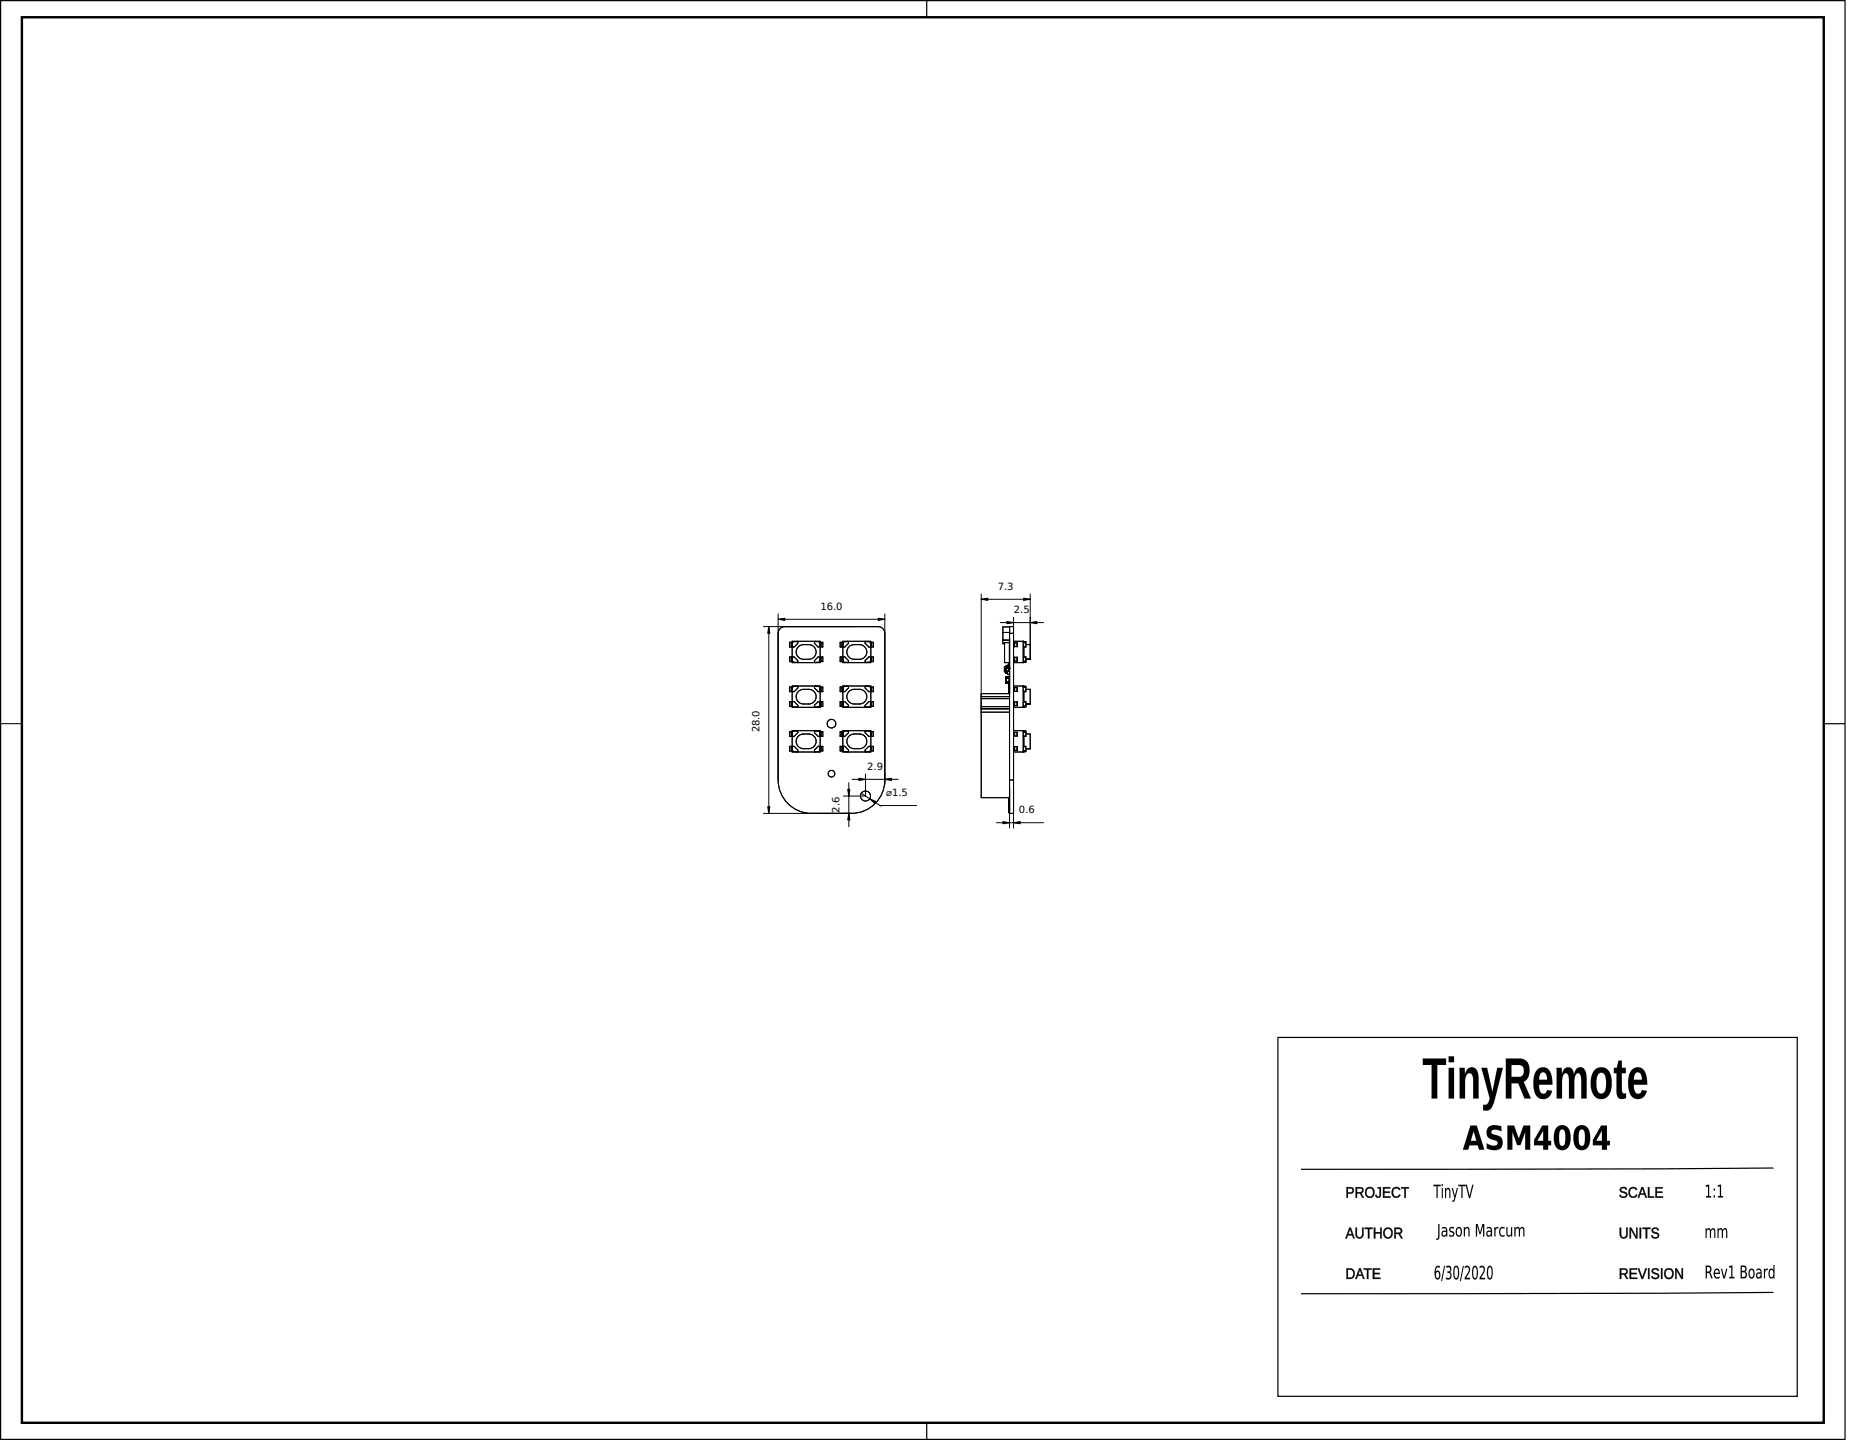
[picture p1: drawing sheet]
<svg xmlns="http://www.w3.org/2000/svg" width="279mm" height="216mm" viewBox="0 0 279 216" stroke-linecap="round" stroke-linejoin="round" font-family="sans-serif">
<defs><g id="words">
<g font-size="1.5">
<text x="149.6" y="88.5">7.3</text>
<text x="123" y="91.4">16.0</text>
<text x="152.1" y="91.9">2.5</text>
<text x="113.9" y="109.8" transform="rotate(-90 113.9 109.8)">28.0</text>
<text x="130.1" y="115.4">2.9</text>
<text x="132.9" y="119.4">⌀1.5</text>
<text x="125.9" y="121.8" transform="rotate(-90 125.9 121.8)">2.6</text>
<text x="152.8" y="121.9">0.6</text>
</g>
</g></defs>
<g fill="none" stroke="#000" stroke-width=".15">
<path d="M114.5 94h17.2a1 1 0 0 1 1 1M115.3 94v27.9M116.7 92.1v24.8a5 5 0 0 0 5 5M116.7 92.9h16M117.7 94a1 1 0 0 0-1 1M118.8 96.4v.6M118.8 98.6v.5M118.8 96.3h-.4v.7h.4M118.8 98.5h-.4v.7h.4M118.8 96.2h4.2v3.2h-4.2zM118.8 96.4h-.1v.6h.1M118.8 98.6h-.1v.5h.1"/>
<path d="M118.8 98.6h.1M118.8 96.9h.1M118.8 96.4l.2-.2h.7v.3l-.6 .5h-.3zM118.8 98.5h.3l.6 .6v.2h-.7l-.2-.2zM119.5 96.2h.1M119.5 99.3v.1M119.6 97.1a1.93 1.93 0 0 1 2.6 0 1.1 1.1 0 0 1 .1 1.1 1.1 1.1 0 0 1-1 .7 1.48 1.48 0 0 1-1.8-.8l-.1-.3zM122.1 96.2h.7l.1 .2v.6h-.2l-.6-.5zM122.1 99.1l.6-.6h.2v.6l-.1 .2h-.7zM122.3 96.2h.1M122.3 99.3v.1M122.9 98.6h.1"/>
<path d="M122.9 96.9h.1M123 96.3h.4v.7h-.4M123 98.5h.4v.7h-.4M123 96.4h.1v.6h-.1M123 98.6h.1v.5h-.1M123 96.4v.6M123 98.6v.5M126.4 96.4v.6M126.4 98.6v.5M126.4 96.3h-.4v.7h.4M126.4 98.5h-.4v.7h.4M126.4 96.2h4.2v3.2h-4.2z"/>
<path d="M126.4 96.4h-.1v.6h.1M126.4 98.6h-.1v.5h.1M126.4 98.6h.1M126.4 96.9h.1M126.4 98.5h.3l.6 .6v.2h-.7l-.2-.2zM126.6 96.2h.7v.3l-.6 .5h-.3v-.6zM127.1 96.2h.1M127.1 99.3v.1M127.2 97.1a1.93 1.93 0 0 1 2.6 0 1.1 1.1 0 0 1 .1 1.1 1.1 1.1 0 0 1-1 .7 1.48 1.48 0 0 1-1.8-.8l-.1-.3zM129.7 96.2h.7l.1 .2v.6h-.2l-.6-.5zM129.7 99.1l.6-.6h.2v.6l-.1 .2h-.7zM129.9 96.2h.1"/>
<path d="M129.9 99.3v.1M130.5 98.6h.1M130.5 96.9h.1M130.6 96.3h.4v.7h-.4M130.6 98.5h.4v.7h-.4M130.6 96.4h.1v.6h-.1M130.6 98.6h.1v.5h-.1M130.6 96.4v.6M130.6 98.6v.5M132.7 92.1v25.5M147.2 89.1v30.5h4.2M147.2 89.9h7.3"/>
<path d="M150 93.4h6.5M150.4 96h1M150.4 94.8h1M150.8 100h.1M150.9 99.8l-.1 .2M150.9 99.8l.1 .1M151 99.9v.1M151 99.9l-.2 .1M151.2 99.7l-.3 .1M151.2 99.7l.2 .1M151.4 99.8l-.4 .1M151.4 99.1h.1"/>
<path d="M151.4 98.6h.1M151.4 98.9h.1M151.4 99h.1M151.4 98.4h.1M151.4 98.2h.1M151.4 98h.1M151.4 97.7h.1M151.4 97.5h.1M151.4 97.3h.1M151.4 97.1h.1M151.4 96.8v.1M151.4 96.6h.1"/>
<path d="M151.4 96.8h.1M151.4 99.6h-.2v.1M151.4 99.7v.1M151.4 100h-.8v.7h.5M151.4 95.8h.1M151.4 95.9h.1M151.4 97.6h.1M151.4 99.3h.1M151.4 95.2h.1M151.4 94.2h.1M151.4 98.1h.1M151.4 99.8h.1"/>
<path d="M151.4 94.7h.1M151.4 96.4h-.7v3h.7M151.4 99.7h.1M151.4 94h-1v2.5h.3M151.4 95h.6M152 94h-.6v30.1M152 96.2h1.6M152 92.6v31.5M152 96.3h.1M152 97h.1M152 98.5h.1M152 99.2h.1"/>
<path d="M152.1 96.4h.4l.1 .6h-.5zM152.1 98.6h.4l.1 .5h-.5zM152.2 96.4v.6M152.2 98.6v.5M153.5 96.2h.4v.8h-.3M153.5 96.4h.4M153.5 96.9h.1v1.7h-.1M153.5 96.2v3.2M153.5 99.1h.4M153.6 98.5h.3v.8h-.4M153.6 99.3l-1.6 .1M153.9 96.7h.6"/>
<path d="M154.5 89.1v9.8h-.6M.1 108.5h3.2M118.8 103.1v.6M118.8 105.3v.5M118.8 109.8v.5M118.8 111.9v.6M118.8 109.7h-.4v.7h.4M118.8 111.9h-.4v.7h.4M118.8 105.2h-.4v.7h.4M118.8 103h-.4v.7h.4M118.8 109.5h4.2v3.2h-4.2zM118.8 109.8h-.1v.5h.1"/>
<path d="M118.8 111.9h-.1v.6h.1M118.8 112h.1M118.8 110.3h.1M118.8 102.9h4.2v3.2h-4.2zM118.8 105.3h-.1v.5h.1M118.8 103.1h-.1v.6h.1M118.8 103.6h.1M118.8 105.3h.1M118.8 109.8l.2-.2h.7v.2l-.6 .6h-.3zM118.8 105.2h.3l.6 .6v.2h-.7l-.2-.2zM118.8 103.1l.2-.2h.7v.3l-.6 .5h-.3zM118.8 111.9h.3l.6 .5v.3h-.7l-.2-.2z"/>
<path d="M119.5 102.9h.1M119.5 106v.1M119.5 109.5v.1M119.5 112.7h.1M119.6 103.8a1.93 1.93 0 0 1 2.6 0 1.1 1.1 0 0 1 .1 1.1 1.1 1.1 0 0 1-1 .7 1.48 1.48 0 0 1-1.8-.8l-.1-.3zM119.6 110.5a1.93 1.93 0 0 1 2.6 0 1.1 1.1 0 0 1 .1 1.1 1.1 1.1 0 0 1-1 .6 1.48 1.48 0 0 1-1.8-.7l-.1-.4zM122.1 109.6h.7l.1 .2v.6h-.2l-.6-.6zM122.1 102.9h.7l.1 .2v.6h-.2l-.6-.5zM122.3 102.9h.1M122.3 106v.1M122.3 109.5v.1M122.3 112.7h.1"/>
<path d="M122.7 105.2h.2v.6l-.1 .2h-.7v-.2zM122.7 111.9h.2v.6l-.1 .2h-.7v-.3zM122.9 112h.1M122.9 110.3h.1M122.9 103.6h.1M122.9 105.3h.1M123 109.7h.4v.7h-.4M123 111.9h.4v.7h-.4M123 105.2h.4v.7h-.4M123 103h.4v.7h-.4M123 109.8h.1v.5h-.1M123 111.9h.1v.6h-.1"/>
<path d="M123 105.3h.1v.5h-.1M123 103.1h.1v.6h-.1M123 103.1v.6M123 105.3v.5M123 109.8v.5M123 111.9v.6M124.7 107.9h.1M126.4 103.1v.6M126.4 105.3v.5M126.4 109.8v.5M126.4 111.9v.6M126.4 109.7h-.4v.7h.4"/>
<path d="M126.4 111.9h-.4v.7h.4M126.4 103h-.4v.7h.4M126.4 105.2h-.4v.7h.4M126.4 109.5h4.2v3.2h-4.2zM126.4 102.9h4.2v3.2h-4.2zM126.4 109.8h-.1v.5h.1M126.4 111.9h-.1v.6h.1M126.4 112h.1M126.4 110.3h.1M126.4 103.1h-.1v.6h.1M126.4 105.3h-.1v.5h.1M126.4 103.6h.1"/>
<path d="M126.4 105.3h.1M126.4 105.2h.3l.6 .6v.2h-.7l-.2-.2zM126.4 111.9h.3l.6 .5v.3h-.7l-.2-.2zM126.6 109.6h.7v.2l-.6 .6h-.3v-.6zM126.6 102.9h.7v.3l-.6 .5h-.3v-.6zM127.1 102.9h.1M127.1 106v.1M127.1 109.5v.1M127.1 112.7h.1M127.3 117.3v6.6M127.5 110.3a2.04 2.04 0 0 1 2.3 .2 1.1 1.1 0 0 1 .1 1.1 1.1 1.1 0 0 1-1 .6 1.48 1.48 0 0 1-1.8-.7 1.1 1.1 0 0 1 .4-1.2zM127.5 103.6a2.04 2.04 0 0 1 2.3 .2 1.1 1.1 0 0 1 .1 1.1 1.1 1.1 0 0 1-1 .7 1.48 1.48 0 0 1-1.8-.8 1.1 1.1 0 0 1 .4-1.2z"/>
<path d="M127.8 116.8h6.9M129.1 118.9l3 2M129.7 109.6h.7l.1 .2v.6h-.2l-.6-.6zM129.7 105.8l.6-.6h.2v.6l-.1 .2h-.7zM129.7 102.9h.7l.1 .2v.6h-.2l-.6-.5zM129.7 112.4l.6-.5h.2v.6l-.1 .2h-.7zM129.8 116v3.3h-3.3M129.9 102.9h.1M129.9 106v.1M129.9 109.5v.1M129.9 112.7h.1M130.5 112h.1"/>
<path d="M130.5 110.3h.1M130.5 103.6h.1M130.5 105.3h.1M130.6 109.7h.4v.7h-.4M130.6 103h.4v.7h-.4M130.6 105.2h.4v.7h-.4M130.6 111.9h.4v.7h-.4M130.6 109.8h.1v.5h-.1M130.6 111.9h.1v.6h-.1M130.6 103.1h.1v.6h-.1M130.6 105.3h.1v.5h-.1M130.6 103.1v.6"/>
<path d="M130.6 105.3v.5M130.6 109.8v.5M130.6 111.9v.6M132.7 116.9a5 5 0 0 1-5 5M147.2 104h4.2M147.2 104.5h4.2M147.2 106.3h4.2M147.2 104.8h4.2M147.2 106h4.2M147.2 106.8h4.2M150.7 107.9h.1M150.8 100.7l.1 .2"/>
<path d="M150.8 100.7h.1M150.8 100.7l.2 .1M150.9 102.4v.1M150.9 101.5v.9M150.9 101.7h.5M150.9 102.3h.5M150.9 101.5h.5M150.9 102.4h.5M150.9 101.5h.1M150.9 102.5h.5M150.9 101.5v1M150.9 100.9l.2 .1"/>
<path d="M151 100.7v.1M151 100.8h.1M151 100.8l-.1 .1M151.2 101.1h.2M151.3 119.6v2.2h.1M151.3 100.2h-.4v.8h.2M151.3 101.7v.6M151.4 101.5h.1M151.4 101.5v.2M151.4 102.3v.2M151.4 100.2h.1M151.4 102.2h.1"/>
<path d="M151.4 101.7h.1M151.4 100.1h.1M151.4 102.4v.1M151.4 103.7h.1M151.4 100.1h-.1v.5M151.4 102.3h.1M151.4 100.4h.1M151.4 100.6h.1M151.4 100.6h-.3v.5h.3M151.4 101h.1M151.4 100.3h.1M151.4 102h.1"/>
<path d="M151.4 103.2h.1M151.4 102.7h-.1v1.3M151.4 102.4h.1M151.4 116.9h.6M152 109.5l1.6 .1M152 102.9h1.6M152 109.7h.1M152 110.4h.1M152 111.9h.1M152 112.6h.1M152 105.9h.1M152 105.2h.1"/>
<path d="M152 103.7h.1M152 103h.1M152.1 109.8h.4l.1 .5h-.5zM152.1 111.9h.4l.1 .6h-.5zM152.1 105.3h.5l-.1 .5h-.4zM152.1 103.1h.5l-.1 .6h-.4zM152.2 103.1v.6M152.2 105.3v.5M152.2 109.8v.5M152.2 111.9v.6M153.5 109.6h.4v.8h-.3M153.5 102.9h.4v.8h-.3"/>
<path d="M153.5 112.5h.4M153.5 110.3h.1v1.7h-.1M153.5 105.8h.4M153.5 103.6h.1v1.7h-.1M153.5 102.9v3.2M153.5 109.5v3.2M153.5 103.1h.4M153.5 109.8h.4M153.6 105.2h.3v.8h-.4M153.6 112.7h-1.6M153.6 111.9h.3v.8h-.4M153.6 106l-1.6 .1"/>
<path d="M153.9 110h.6v2.2h-.6M153.9 103.4h.6v2.2h-.6M114.5 121.9h13.6M132 120.8h5.5M149.4 123.3h7.1M151.4 121.7h.1M151.4 121.9h.6"/>
<circle cx="124.7" cy="116" r=".5"/>
<circle cx="124.7" cy="108.5" r=".65"/>
<circle cx="129.8" cy="119.4" r=".75"/>
</g>
<path d="M.1 .1h276.6v215.7h-276.6zM139 0v2.6M273.5 108.5h3.2M191.7 155.5h77.8v53.9h-77.8zM265.9 175.1l-21 .2h-49.8M265.9 193.7l-21 .2-49.8 .1M139 213.2v2.6" fill="none" stroke="#000" stroke-width=".18"/>
<g fill="#000">
<path d="M213.4 158.7h3.5v1h-1.3v5h-.9v-5h-1.3zM217.3 158.4h.8v.9h-.8zM217.3 160.1h.8v4.6h-.8zM218.9 160.1h.8v.9a1 1 0 0 1 .6-.9 1 1 0 0 1 1 .1 2.18 2.18 0 0 1 .5 1.6v2.9h-.9v-2.6a1.08 1.08 0 0 0-.5-1.2 1.2 1.2 0 0 0-.7 1.3v2.5h-.8zM222.2 160.1h.8l.8 3.6 .7-3.6h.9l-1.4 5.2a1.21 1.21 0 0 1-1.6 1.2v-.9a.69 .69 0 0 0 1-.7v-.2zM225.8 158.7h2.1a1.57 1.57 0 0 1 1.5 2 1.6 1.6 0 0 1-.9 1.5l1.1 2.5h-1l-.9-2.3h-1v2.3h-.9zM226.7 159.7v1.8h1.1a.9 .9 0 0 0 .7-.9 .9 .9 0 0 0-.7-.9zM230.5 160.4a1.26 1.26 0 0 1 1.4-.3 1.26 1.26 0 0 1 .8 1.1l.1 1.4h-2a1.17 1.17 0 0 0 .7 1.4l.3-.1 .2-.5 .8 .1a1.36 1.36 0 0 1-1.4 1.3 1.36 1.36 0 0 1-1.3-1.4l-.1-.2a3.7 3.7 0 0 1 .5-2.8zM231.1 160.9l-.2 .5-.1 .5h1.2l-.1-.6a.51 .51 0 0 0-.3-.5 .51 .51 0 0 0-.5 .1zM233.4 160.1h.8v.9a.97 .97 0 0 1 1.4-.9l.3 .4 .1 .5a.98 .98 0 0 1 1.5-.9 1.97 1.97 0 0 1 .5 1.7v2.9h-.9v-2.6a1.15 1.15 0 0 0-.4-1.2 1.12 1.12 0 0 0-.6 1.3v2.5h-.8v-2.6a1.15 1.15 0 0 0-.5-1.2 1.16 1.16 0 0 0-.5 1.3v2.5h-.8zM239.3 160.3a1.47 1.47 0 0 1 1.5-.2 1.47 1.47 0 0 1 .8 1.3 3.1 3.1 0 0 1-.8 3.2 1.48 1.48 0 0 1-2.1-1.2 3.4 3.4 0 0 1 .6-3.1zM239.8 161a2.89 2.89 0 0 0 0 2.9 .7 .7 0 0 0 .8-.1 .7 .7 0 0 0 .2-.7 3.3 3.3 0 0 0-.3-2.1 .56 .56 0 0 0-.7 0zM242.7 159h.5v1.1h.6v.8h-.6v2.4a.45 .45 0 0 0 .1 .5 .45 .45 0 0 0 .6 .1v.7a.92 .92 0 0 1-1.1 .1 .92 .92 0 0 1-.4-1.1v-2.7h-.4v-.8h.5zM244.8 160.4a1.26 1.26 0 0 1 1.3-.3 1.26 1.26 0 0 1 .8 1.1l.1 1.4h-2a1.18 1.18 0 0 0 .7 1.4l.3-.1 .2-.5 .8 .1a1.36 1.36 0 0 1-1.4 1.3 1.36 1.36 0 0 1-1.3-1.4l-.1-.2a3.7 3.7 0 0 1 .6-2.8zM245.3 160.9l-.2 .5-.1 .5h1.3l-.1-.6a.51 .51 0 0 0-.4-.5 .51 .51 0 0 0-.5 .1z"/>
<path d="M213.4 158.7h3.5v1h-1.3v5h-.9v-5h-1.3zM213.4 158.7v1h1.3v5h.9v-5h1.3v-1zM217.2 158.4h.9v.9h-.9zM217.3 158.4v.9h.8v-.9zM217.2 160.1h.9v4.6h-.9zM217.3 160.1v4.6h.8v-4.6zM218.9 160.1h.8v.9a1 1 0 0 1 1-1 1 1 0 0 1 1 1.1l.1 3.6h-.9v-2.6a1.08 1.08 0 0 0-.5-1.2 1.12 1.12 0 0 0-.7 1.3v2.5h-.8zM218.9 160.1v4.6h.8v-2.5a1.2 1.2 0 0 1 .7-1.3 .97 .97 0 0 1 .5 1.2v2.6h.9v-2.9a1.58 1.58 0 0 0-.9-1.8 1.2 1.2 0 0 0-1.2 1v-.9zM222.2 160.1h.8l.8 3.6 .7-3.6h.9l-1.4 5.2a1.21 1.21 0 0 1-1.6 1.2v-.9h.4l.3-.1 .3-.8zM222.2 160.1l1.2 4.6a.98 .98 0 0 1-.7 1l-.3-.1v.9h.4a.91 .91 0 0 0 .9-.4l.5-1.1 1.2-4.9h-.9l-.7 3.6-.8-3.6zM225.8 158.7h2.1a1.57 1.57 0 0 1 1.5 2 1.61 1.61 0 0 1-.9 1.5l1.1 2.5h-1l-.9-2.3h-1v2.3h-.9zM225.8 158.7v6h.9v-2.3h1l.9 2.3h1l-1.1-2.5a2.02 2.02 0 0 0 0-3.4l-.6-.1zM226.7 159.7v1.8l1.1-.1a.89 .89 0 0 0 .7-.8 .89 .89 0 0 0-.7-.9zM226.7 159.7h1.1a.94 .94 0 0 1 .7 .6 .94 .94 0 0 1-.2 1l-.3 .1-1.3 .1zM230.5 160.4a1.26 1.26 0 0 1 1.4-.3 1.26 1.26 0 0 1 .8 1.1l.1 1.4h-2a1.17 1.17 0 0 0 .7 1.4l.3-.1 .2-.5 .8 .1a1.37 1.37 0 0 1-1.4 1.3 1.37 1.37 0 0 1-1.3-1.4l-.1-.2a3.7 3.7 0 0 1 .5-2.8zM230.5 160.4a3.9 3.9 0 0 0 0 4 1.34 1.34 0 0 0 1.4 .3 1.34 1.34 0 0 0 .9-1.2l-.8-.1a.57 .57 0 0 1-.6 .6 .57 .57 0 0 1-.5-.7l-.1-.7h2a2.76 2.76 0 0 0-.9-2.5l-.7-.1zM231.1 160.9l-.2 .5-.1 .5h1.2l-.1-.6a.51 .51 0 0 0-.3-.5 .51 .51 0 0 0-.5 .1zM231.1 160.9l.2-.1a.84 .84 0 0 1 .7 1.1h-1.2l.1-.5zM233.4 160.1h.8l.1 .9a.9 .9 0 0 1 .4-.9 .9 .9 0 0 1 1.1 .2l.3 .7a.9 .9 0 0 1 .5-.9 .9 .9 0 0 1 1.1 .3l.2 .5 .1 .6v3.2h-.9v-2.6a1.15 1.15 0 0 0-.4-1.2 1.11 1.11 0 0 0-.6 1.3v2.5h-.8v-2.6a1.15 1.15 0 0 0-.5-1.2 1.16 1.16 0 0 0-.5 1.3v2.5h-.9zM233.4 160.1l.1 4.6h.8v-2.5a1.32 1.32 0 0 1 .5-1.3 1.01 1.01 0 0 1 .5 1.2v2.6h.8v-2.5a1.27 1.27 0 0 1 .6-1.3 1.01 1.01 0 0 1 .4 1.2v2.6h.9v-2.9a1.63 1.63 0 0 0-.8-1.8 1.22 1.22 0 0 0-1.2 1 .85 .85 0 0 0-.6-1 .85 .85 0 0 0-1 .7l-.2 .3v-.9zM239.3 160.3a1.47 1.47 0 0 1 1.5-.2 1.47 1.47 0 0 1 .8 1.3 3.1 3.1 0 0 1-.8 3.2 1.48 1.48 0 0 1-2.1-1.2 3.4 3.4 0 0 1 .6-3.1zM239.3 160.3a3.4 3.4 0 0 0 0 4.2 1.47 1.47 0 0 0 2.3-1.1 3.1 3.1 0 0 0-.7-3.2l-.5-.2h-.5zM239.8 161a2.88 2.88 0 0 0 0 2.9 .7 .7 0 0 0 .8-.1 .7 .7 0 0 0 .2-.7 3.3 3.3 0 0 0-.3-2.1 .56 .56 0 0 0-.7 0zM239.7 161a.67 .67 0 0 1 .8-.1 .67 .67 0 0 1 .3 .8 2.53 2.53 0 0 1-.4 2.2 .69 .69 0 0 1-.7-.1 .69 .69 0 0 1-.2-.7 3.1 3.1 0 0 1 .2-2.1zM242.7 159h.5v1.1h.6v.8h-.6v2.4a.45 .45 0 0 0 .1 .5 .45 .45 0 0 0 .6 .1v.7a.94 .94 0 0 1-1.1 0 .94 .94 0 0 1-.4-1v-2.7h-.4v-.8h.5zM242.7 159l-.2 1.1h-.5v.8h.4v2.7a.92 .92 0 0 0 .4 1.1 .92 .92 0 0 0 1.1-.1v-.7a.45 .45 0 0 1-.6-.1 .45 .45 0 0 1-.1-.5v-2.4h.6v-.8h-.6v-1.1zM244.8 160.4a1.26 1.26 0 0 1 1.3-.3 1.26 1.26 0 0 1 .8 1.1l.1 1.4h-2a1.17 1.17 0 0 0 .7 1.4l.3-.1 .2-.5 .8 .1a1.37 1.37 0 0 1-1.4 1.3 1.37 1.37 0 0 1-1.3-1.4l-.1-.2a3.7 3.7 0 0 1 .6-2.8zM244.8 160.4a3.9 3.9 0 0 0-.1 4 1.34 1.34 0 0 0 1.4 .3 1.34 1.34 0 0 0 .9-1.2l-.8-.1a.57 .57 0 0 1-.6 .6 .57 .57 0 0 1-.5-.7l-.1-.7h2a2.76 2.76 0 0 0-.9-2.5l-.6-.1zM245.3 160.9l-.2 .5-.1 .5h1.3l-.1-.6a.51 .51 0 0 0-.4-.5 .51 .51 0 0 0-.5 .1zM245.3 160.9l.2-.1a.84 .84 0 0 1 .8 1.1h-1.3l.1-.5z"/>
<path d="M202 178h.5a.48 .48 0 0 1 .5 .5 .48 .48 0 0 1-.4 .5h-.5v.6h-.1zM202.1 178.2v.6h.4a.31 .31 0 0 0 .4-.3 .31 .31 0 0 0-.4-.3zM203.3 178h.7a.46 .46 0 0 1 .5 .4 .46 .46 0 0 1-.4 .5l.4 .7h-.2l-.3-.7h-.5v.7h-.2zM203.5 178.2v.5h.5a.29 .29 0 0 0 .3-.3 .29 .29 0 0 0-.3-.2zM204.9 178.2a.78 .78 0 0 1 1.2 .3 .78 .78 0 0 1-.7 1.1 .85 .85 0 0 1-.5-1.4zM205.1 178.3a.6 .6 0 0 0-.1 .8 .6 .6 0 0 0 .8 .1 .6 .6 0 0 0 .1-.8 .6 .6 0 0 0-.8-.1zM206.6 178h.5v1.1a.42 .42 0 0 1-.4 .5 .42 .42 0 0 1-.4-.4l.1-.1a.24 .24 0 0 0 .3 .3 .24 .24 0 0 0 .2-.3v-.9h-.3zM207.4 178h1.1v.2h-.9v.5h.8v.1h-.8v.6h.9v.2h-1.1zM208.9 178.2l.5-.2a.58 .58 0 0 1 .6 .4h-.2a.52 .52 0 0 0-.7-.2 .52 .52 0 0 0-.2 .8 .48 .48 0 0 0 .4 .4 .48 .48 0 0 0 .6-.3l.1 .1a.71 .71 0 0 1-.9 .3 .71 .71 0 0 1-.4-1zM210.1 178h1.2v.2h-.5v1.4h-.2v-1.4h-.5z"/>
<path d="M201.9 178h.6a.51 .51 0 0 1 .6 .5 .51 .51 0 0 1-.5 .5h-.5l.1 .6h-.3zM202 178v1.6h.1v-.7h.5a.45 .45 0 0 0 .4-.4 .45 .45 0 0 0-.5-.5zM202.1 178.2v.6l.6-.1a.29 .29 0 0 0 .1-.3 .29 .29 0 0 0-.3-.2zM202.1 178.1h.4a.34 .34 0 0 1 .4 .4 .34 .34 0 0 1-.4 .3h-.4zM203.3 178h.7a.49 .49 0 0 1 .5 .4 .49 .49 0 0 1-.4 .5l.5 .7h-.3l-.3-.7h-.5v.7h-.2zM203.3 178v1.6h.2v-.7h.5l.3 .7h.2l-.4-.7a.42 .42 0 0 0 .4-.5 .42 .42 0 0 0-.5-.4zM203.5 178.2v.5h.5a.26 .26 0 0 0 .3-.3 .26 .26 0 0 0-.3-.2zM203.5 178.1h.5a.32 .32 0 0 1 .3 .3 .32 .32 0 0 1-.3 .4h-.5zM204.9 178.2a.81 .81 0 0 1 1.2 .3 .81 .81 0 0 1-.7 1.1 .88 .88 0 0 1-.5-1.4zM204.9 178.2a.77 .77 0 0 0-.1 1 .77 .77 0 0 0 1 .3 .76 .76 0 0 0 .2-1.1 .76 .76 0 0 0-1.1-.2zM205.1 178.3a.57 .57 0 0 0-.1 .8 .57 .57 0 0 0 .8 .1 .57 .57 0 0 0 0-.8 .57 .57 0 0 0-.7-.1zM205 178.3a.64 .64 0 0 1 1 .3 .64 .64 0 0 1-.6 .8 .7 .7 0 0 1-.4-1.1zM206.6 178h.5v1.1a.44 .44 0 0 1-.4 .5 .44 .44 0 0 1-.4-.5h.2a.21 .21 0 0 0 .1 .3 .21 .21 0 0 0 .3-.2v-1h-.3zM206.6 178v.2l.3-.1v1a.27 .27 0 0 1-.2 .3 .27 .27 0 0 1-.3-.3l-.1 .1a.39 .39 0 0 0 .4 .4 .39 .39 0 0 0 .4-.5v-1.1zM207.4 178h1.1v.2h-.9v.5l.9-.1v.3l-.9-.1v.6h1v.2h-1.2zM207.4 178v1.6h1.1v-.2h-.9v-.6h.8v-.1h-.8v-.6l.9 .1v-.2zM208.9 178.2a.65 .65 0 0 1 1.1 .2l-.2 .1a.5 .5 0 0 0-.7-.3 .5 .5 0 0 0-.1 .7 .45 .45 0 0 0 .4 .5 .45 .45 0 0 0 .4-.4l.2 .1a.73 .73 0 0 1-1 .4 .73 .73 0 0 1-.3-1zM208.9 178.2a.76 .76 0 0 0-.1 1 .76 .76 0 0 0 1 .3l.2-.3-.1-.1a.51 .51 0 0 1-.7 .3 .51 .51 0 0 1-.3-.6 .5 .5 0 0 1 .3-.7 .5 .5 0 0 1 .6 .3h.2a.67 .67 0 0 0-1.1-.2zM210.1 178h1.2v.2h-.5v1.4h-.2v-1.4h-.5zM210.1 178v.2l.6-.1-.1 1.5h.2v-1.5l.5 .1v-.2z"/>
<path d="M215 177.6h1.1v.2h-.5v1.8h-.2v-1.8h-.4zM216.2 178.1h.2v1.5h-.2zM216.2 177.5h.2v.3h-.2zM216.7 178.1h.2v.3a.33 .33 0 0 1 .4-.3 .33 .33 0 0 1 .2 .4v1.1h-.1l-.1-1.1-.2-.2a.38 .38 0 0 0-.2 .5v.8h-.2zM217.7 178.1h.2l.3 1.2 .3-1.2h.2l-.5 1.9-.3 .2h-.1v-.2l.2-.1 .1-.3zM218.7 177.6h1.1v.2h-.5v1.8h-.1v-1.8h-.5zM219.8 177.6h.2l.4 1.7 .4-1.7h.2l-.5 2h-.2z"/>
<path d="M215 177.6h1.1v.3l-.5-.1v1.8h-.2v-1.8l-.4 .1zM215 177.6v.2h.4v1.8h.2v-1.8h.5v-.2zM216.2 178.1h.2v1.5h-.2zM216.2 178.1v1.5h.2v-1.5zM216.2 177.5h.2v.4h-.2zM216.2 177.5v.3h.2v-.3zM216.7 178.1h.2v.3a.33 .33 0 0 1 .4-.3 .33 .33 0 0 1 .2 .4v1.1h-.1l-.1-1.1-.2-.2a.38 .38 0 0 0-.2 .5v.8h-.2zM216.7 178.1v1.5h.2v-.8a.39 .39 0 0 1 .2-.5l.3 .2v1.1h.1v-1.1a.33 .33 0 0 0-.2-.4 .33 .33 0 0 0-.4 .3v-.3zM217.7 178.1h.2l.3 1.2 .3-1.2h.2l-.5 1.9-.3 .2h-.1v-.2l.2-.1 .1-.3zM217.7 178.1l.4 1.5-.1 .3-.2 .1v.2h.1l.3-.2 .5-1.9h-.2l-.3 1.2-.3-1.2zM218.7 177.6h1.1v.3l-.5-.1v1.8h-.1v-1.8l-.5 .1zM218.7 177.6v.2h.5v1.8h.1v-1.8h.5v-.2zM219.8 177.6h.2l.4 1.7 .4-1.7h.2l-.5 2h-.2zM219.8 177.6l.5 2h.2l.5-2h-.2l-.4 1.7-.4-1.7z"/>
<path d="M220.5 168.8h1l1.1 3.6h-.8l-.2-.7h-1.2l-.2 .7h-.8zM221 169.6l-.4 1.4h.8zM223.2 169a2.16 2.16 0 0 1 2-.1v.7a1.37 1.37 0 0 0-1.5 0 .38 .38 0 0 0 .4 .5 1.2 1.2 0 0 1 1.3 1.4 1.2 1.2 0 0 1-1.6 .9l-.8-.2v-.8a1.37 1.37 0 0 0 1.6 .1 .37 .37 0 0 0-.2-.5h-.3a1.17 1.17 0 0 1-1.1-.7 1.17 1.17 0 0 1 .2-1.3zM226.1 168.8h1l.7 1.9 .7-1.9h1v3.6h-.8v-2.7l-.7 2h-.5l-.7-2v2.7h-.7zM231.4 169.5l-.8 1.5h.8zM231.3 168.8h.9v2.2h.4v.7h-.4v.7h-.8v-.7h-1.3v-.8zM234 169.5a3.3 3.3 0 0 0 0 2.2 .37 .37 0 0 0 .7-.2 2.58 2.58 0 0 0-.3-2.1zM233.5 169a1.25 1.25 0 0 1 1.4-.1 1.25 1.25 0 0 1 .6 1.2l.1 .5a1.5 1.5 0 0 1-1.3 1.9 1.3 1.3 0 0 1-1.3-1.5v-.9a1.82 1.82 0 0 1 .5-1.1zM237 169.5a3.3 3.3 0 0 0 0 2.2 .37 .37 0 0 0 .6-.2 2.58 2.58 0 0 0-.2-2.1zM236.5 169a1.25 1.25 0 0 1 1.4-.1 1.25 1.25 0 0 1 .6 1.2v.5a1.5 1.5 0 0 1-1.3 1.9 1.3 1.3 0 0 1-1.2-1.5v-.9a1.82 1.82 0 0 1 .5-1.1zM240.3 169.5l-.9 1.5h.9zM240.1 168.8h.9v2.2h.4v.7h-.4v.7h-.7v-.7h-1.4v-.8z"/>
<path d="M220.5 168.7h1l1.1 3.7h-.8l-.2-.7h-1.2l-.2 .7h-.8zM220.5 168.8l-1.1 3.6h.8l.2-.7h1.2l.2 .7h.8l-1.1-3.6zM221 169.6l-.4 1.4h.8zM221 169.6l.4 1.5h-.8zM223.2 169a2.27 2.27 0 0 1 2-.1v.7a1.37 1.37 0 0 0-1.5 0 .37 .37 0 0 0 .4 .5 1.2 1.2 0 0 1 1.3 1.4 1.2 1.2 0 0 1-1.6 .9l-.8-.2v-.8a1.37 1.37 0 0 0 1.6 .1 .37 .37 0 0 0-.2-.5l-.6-.1a1.11 1.11 0 0 1-.9-.8 1.11 1.11 0 0 1 .3-1.1zM223.2 169a1.16 1.16 0 0 0-.2 1.3 1.16 1.16 0 0 0 1.1 .7 .44 .44 0 0 1 .5 .6 1.36 1.36 0 0 1-1.6-.2v.8a2.18 2.18 0 0 0 2.1 0 1.16 1.16 0 0 0-.7-2l-.3-.1a.39 .39 0 0 1-.4-.5 1.28 1.28 0 0 1 1.5 0v-.7a2.28 2.28 0 0 0-2 .1zM226.1 168.7h1l.7 2 .7-2h1v3.7h-.8v-2.7l-.7 2h-.5l-.7-2v2.7h-.7zM226.1 168.8v3.6h.7v-2.7l.7 2h.5l.7-2v2.7h.8v-3.6h-1l-.7 1.9-.7-1.9zM231.4 169.5l-.8 1.5h.8zM231.4 169.5v1.5h-.8zM231.3 168.7h.9v2.3h.4v.7h-.4v.7h-.8v-.7h-1.3v-.8zM231.3 168.8l-1.2 2.1v.8h1.3v.7h.8v-.7h.4v-.7h-.4v-2.2zM234 169.5a3.3 3.3 0 0 0 0 2.2 .37 .37 0 0 0 .6-.2 2.58 2.58 0 0 0-.2-2.1zM234 169.4a.42 .42 0 0 1 .5 0 .42 .42 0 0 1 .2 .4l.1 1.2a.71 .71 0 0 1-.5 .8 .62 .62 0 0 1-.5-.8l.1-1.2zM233.5 169a1.25 1.25 0 0 1 1.4-.1 1.25 1.25 0 0 1 .6 1.2l.1 .5a1.51 1.51 0 0 1-1.3 1.9 1.31 1.31 0 0 1-1.3-1.5v-.9a1.82 1.82 0 0 1 .5-1.1zM233.5 169a2.78 2.78 0 0 0 0 3.2 1.24 1.24 0 0 0 1.4 .1 1.24 1.24 0 0 0 .6-1.3v-.9a1.24 1.24 0 0 0-.6-1.2 1.24 1.24 0 0 0-1.4 .1zM237 169.5a3.3 3.3 0 0 0 0 2.2 .37 .37 0 0 0 .6-.2 2.58 2.58 0 0 0-.2-2.1zM236.9 169.4a.42 .42 0 0 1 .5 0 .42 .42 0 0 1 .3 .4v1.2a.71 .71 0 0 1-.5 .8 .62 .62 0 0 1-.4-.8v-1.2zM236.5 169a1.25 1.25 0 0 1 1.4-.1 1.25 1.25 0 0 1 .6 1.2v.5a1.51 1.51 0 0 1-1.3 1.9 1.31 1.31 0 0 1-1.2-1.5v-.9a1.82 1.82 0 0 1 .5-1.1zM236.5 169a2.78 2.78 0 0 0 0 3.2 1.24 1.24 0 0 0 1.4 .1 1.24 1.24 0 0 0 .6-1.3v-.9a1.24 1.24 0 0 0-.6-1.2 1.24 1.24 0 0 0-1.4 .1zM240.2 169.5l-.8 1.5h.9zM240.3 169.5v1.5h-.9zM240.1 168.7h.9v2.3h.4v.7h-.4v.7h-.8l.1-.7h-1.4v-.8zM240.1 168.8l-1.2 2.1v.8h1.4v.7h.7v-.7h.4v-.7h-.4v-2.2z"/>
<path d="M243.1 178.1l.4-.1a.46 .46 0 0 1 .5 .3l-.2 .1a.33 .33 0 0 0-.4-.3 .33 .33 0 0 0-.2 .4l.1 .1a.51 .51 0 0 1 .7 .3 .51 .51 0 0 1-.2 .6l-.2 .1a.6 .6 0 0 1-.7-.4l.1-.1a.38 .38 0 0 0 .5 .4 .38 .38 0 0 0 .3-.5l-.3-.1a.48 .48 0 0 1-.5-.3 .48 .48 0 0 1 .1-.5zM244.4 178.2l.5-.2a.58 .58 0 0 1 .6 .4h-.2a.52 .52 0 0 0-.7-.2 .52 .52 0 0 0-.1 .8 .48 .48 0 0 0 .4 .4 .48 .48 0 0 0 .5-.3l.1 .1a.71 .71 0 0 1-.9 .3 .71 .71 0 0 1-.3-1zM246.2 178h.2l.6 1.6h-.2l-.2-.5h-.6l-.2 .5h-.2zM246.3 178.2l-.3 .7h.6zM247.2 178h.1v1.4h.8v.2h-.9zM248.3 178h1.1v.2h-.9v.5h.8v.1h-.8v.6h.9v.2h-1.1z"/>
<path d="M243.1 178.1a.63 .63 0 0 1 .9 .3h-.2a.33 .33 0 0 0-.3-.2 .33 .33 0 0 0-.3 .3l.3 .1a.5 .5 0 0 1 .6 .6 .5 .5 0 0 1-.6 .4 .54 .54 0 0 1-.7-.4l.2-.1a.39 .39 0 0 0 .5 .3 .39 .39 0 0 0 .3-.4l-.4-.2a.45 .45 0 0 1-.5-.2 .45 .45 0 0 1 .2-.5zM243.1 178.1a.48 .48 0 0 0 0 .6 .48 .48 0 0 0 .5 .2 .31 .31 0 0 1 .3 .3 .31 .31 0 0 1-.4 .3l-.3-.1-.2-.3-.1 .1a.57 .57 0 0 0 .6 .4 .57 .57 0 0 0 .5-.7l-.5-.2a.3 .3 0 0 1-.4-.3 .3 .3 0 0 1 .4-.3l.2 .1 .1 .2 .2-.1a.57 .57 0 0 0-.9-.2zM244.4 178.2a.65 .65 0 0 1 1.1 .2l-.1 .1a.5 .5 0 0 0-.7-.3 .5 .5 0 0 0-.2 .7 .45 .45 0 0 0 .4 .5 .45 .45 0 0 0 .5-.4l.2 .1a.73 .73 0 0 1-1 .4 .73 .73 0 0 1-.4-1zM244.4 178.2a.76 .76 0 0 0-.1 1 .76 .76 0 0 0 1 .3l.2-.3-.1-.1a.51 .51 0 0 1-.7 .3 .51 .51 0 0 1-.3-.6 .5 .5 0 0 1 .3-.7 .5 .5 0 0 1 .6 .3h.2a.67 .67 0 0 0-1.1-.2zM246.2 178h.2l.6 1.6h-.2l-.2-.5h-.6l-.2 .5h-.2zM246.2 178l-.6 1.6h.2l.2-.5h.6l.2 .5h.2l-.6-1.6zM246.3 178.2l-.3 .7h.5zM246.3 178l.3 1h-.6zM247.1 178h.3l-.1 1.4h.8v.2h-1zM247.2 178v1.6h.9v-.2h-.8v-1.4zM248.3 178h1.1v.2h-.9v.5l.8-.1v.3l-.8-.1v.6h.9v.2h-1.1zM248.3 178v1.6h1.1v-.2h-.9v-.6h.8v-.1h-.8v-.6l.9 .1v-.2z"/>
<path d="M255.8 177.7l.5-.1v1.7h.3v.2h-.7v-.2h.3v-1.4l-.4 .1zM257 179.2h.2v.3h-.2zM257 178.2h.2v.3h-.2zM257.6 177.7l.5-.1v1.7h.3v.2h-.8v-.2h.3v-1.4l-.3 .1z"/>
<path d="M255.8 177.7l.5-.1v1.7h.3v.3h-.7v-.3h.3v-1.4l-.4 .1zM255.8 177.7v.3l.4-.1v1.4h-.3v.2h.7v-.2h-.3v-1.7zM257 179.2h.2v.4h-.2zM257 179.2v.3h.2v-.3zM257 178.2h.2v.3h-.2zM257 178.2v.3h.2v-.3zM257.6 177.7l.5-.1v1.7h.3v.3h-.8v-.3h.3v-1.4l-.3 .1zM257.6 177.7v.3l.3-.1v1.4h-.3v.2h.8v-.2h-.3v-1.7z"/>
<path d="M202.3 184.1h.3l.6 1.6h-.3l-.1-.5h-.7l-.1 .5h-.3zM202.4 184.1l-.6 1.6h.2l.1-.5h.7l.2 .5h.1l-.5-1.6zM202.4 184.3l-.2 .7h.5zM202.5 184.1l.3 1h-.6zM203.3 184.1h.2v1a.37 .37 0 0 0 .4 .4 .37 .37 0 0 0 .4-.4v-1h.2v1a.61 .61 0 0 1-.6 .6 .61 .61 0 0 1-.6-.6zM203.3 184.1v1a.55 .55 0 0 0 .6 .5 .55 .55 0 0 0 .5-.5l.1-1h-.2v1a.42 .42 0 0 1-.4 .4 .42 .42 0 0 1-.4-.4v-1zM204.6 184.1h1.3v.2h-.5v1.4h-.3l.1-1.4h-.6zM204.7 184.1v.2l.5-.1v1.5h.2l-.1-1.5 .5 .1v-.2zM206 184.1h.3v.6h.7v-.6h.2v1.6h-.2v-.8h-.8l.1 .8h-.3zM206.1 184.1v1.6h.1v-.8h.8v.8h.2v-1.6h-.2v.7h-.8v-.7zM207.6 184.3a.81 .81 0 0 1 1.3 .3 .81 .81 0 0 1-.7 1.1 .88 .88 0 0 1-.6-1.4zM207.7 184.3a.77 .77 0 0 0-.1 1 .77 .77 0 0 0 .9 .3 .76 .76 0 0 0 .3-1.1 .76 .76 0 0 0-1.1-.2zM207.8 184.4a.57 .57 0 0 0-.1 .8 .57 .57 0 0 0 .8 .1 .57 .57 0 0 0 .1-.8 .57 .57 0 0 0-.8-.1zM207.8 184.4a.64 .64 0 0 1 .9 .3 .64 .64 0 0 1-.5 .8 .7 .7 0 0 1-.4-1.1zM209.1 184.1h.7a.49 .49 0 0 1 .5 .4 .49 .49 0 0 1-.4 .5l.5 .7h-.3l-.3-.7h-.5v.7h-.2zM209.1 184.1v1.6h.2v-.7h.5l.3 .7h.2l-.4-.7a.42 .42 0 0 0 .4-.5 .42 .42 0 0 0-.5-.4zM209.3 184.3v.5h.5a.26 .26 0 0 0 .3-.3 .26 .26 0 0 0-.3-.2zM209.3 184.2h.5a.32 .32 0 0 1 .3 .3 .32 .32 0 0 1-.3 .4h-.5z"/>
<path d="M202.4 184.1h.2l.5 1.6h-.1l-.2-.5h-.7l-.1 .5h-.2zM202.5 184.2l-.3 .8h.5zM203.3 184.1h.2v1a.39 .39 0 0 0 .4 .4 .39 .39 0 0 0 .4-.4v-1h.2v1a.58 .58 0 0 1-.6 .6 .58 .58 0 0 1-.6-.6zM204.7 184.1h1.1v.2h-.4v1.4h-.2v-1.4h-.5zM206.1 184.1h.1v.6h.8v-.6h.2v1.6h-.2v-.8h-.8v.8h-.1zM207.6 184.3a.78 .78 0 0 1 1.3 .3 .78 .78 0 0 1-.7 1.1 .85 .85 0 0 1-.6-1.4zM207.8 184.4a.6 .6 0 0 0-.1 .8 .6 .6 0 0 0 .8 .1 .6 .6 0 0 0 .1-.8 .6 .6 0 0 0-.8-.1zM209.1 184.1h.7a.46 .46 0 0 1 .5 .4 .46 .46 0 0 1-.4 .5l.4 .7h-.2l-.3-.7h-.5v.7h-.2zM209.3 184.3v.5h.5a.29 .29 0 0 0 .3-.3 .29 .29 0 0 0-.3-.2z"/>
<path d="M202 190.2a.85 .85 0 0 1 1.2 .7l-.2 .6a1.05 1.05 0 0 1-1 .2zM202.1 190.3v1.3a.64 .64 0 0 0 .9-.6 .64 .64 0 0 0-.9-.7zM203.8 190.2h.3l.5 1.5h-.2l-.1-.4h-.7l-.1 .4h-.2zM204 190.3l-.3 .8h.5zM204.5 190.2h1.2v.1h-.5v1.4h-.2v-1.4h-.5zM205.9 190.2h1.1v.1h-.9v.6h.8v.1h-.8v.6h.9v.1h-1.1z"/>
<path d="M201.9 190.1h.1a.88 .88 0 0 1 1.2 .8l-.1 .5a1 1 0 0 1-1.2 .4zM202 190.2v1.5a.93 .93 0 0 0 1.1-.3 .74 .74 0 0 0-.7-1.2zM202.1 190.3v1.2a.61 .61 0 0 0 .8-.5 .61 .61 0 0 0-.8-.6zM202.1 190.3a.67 .67 0 0 1 .9 .6 .67 .67 0 0 1-.9 .7zM203.8 190.1h.3l.6 1.7h-.3l-.1-.5h-.7l-.1 .5h-.3zM203.8 190.2l-.5 1.5h.2l.1-.4h.7l.1 .4h.2l-.5-1.5zM203.9 190.3l-.2 .8h.5zM204 190.2l.3 1h-.7zM204.5 190.1h1.2v.3l-.5-.1v1.5h-.2v-1.5l-.5 .1zM204.5 190.2v.1h.5v1.4h.2v-1.4h.5v-.1zM205.9 190.1h1.1v.3l-.9-.1v.6l.8-.1v.3l-.8-.1v.6l.9-.1v.3h-1.1zM205.9 190.2v1.5h1.1v-.1h-.9v-.6h.8v-.1h-.8v-.6h.9v-.1z"/>
<path d="M215.5 190.7l-.1 .3v.4l.2 .2a.56 .56 0 0 0 0-.9zM215.4 189.9l.4-.1h.1v.3a.38 .38 0 0 0-.4 0 .38 .38 0 0 0-.2 .4v.2a.37 .37 0 0 1 .5-.2 .37 .37 0 0 1 .2 .5v.4a.41 .41 0 0 1-.4 .5 .41 .41 0 0 1-.4-.5v-.9zM216.6 189.8h.1l-.4 2.3h-.2zM216.9 189.8a.52 .52 0 0 1 .7 .2 .52 .52 0 0 1-.2 .7 .59 .59 0 0 1 .3 .8 .59 .59 0 0 1-.8 .3v-.3a.4 .4 0 0 0 .6-.1 .4 .4 0 0 0-.4-.6v-.2a.34 .34 0 0 0 .4-.4 .34 .34 0 0 0-.6-.1zM218.3 190a2.07 2.07 0 0 0 0 1.6h.1a1.41 1.41 0 0 0 0-1.6zM218.1 189.9a.32 .32 0 0 1 .4-.1 .32 .32 0 0 1 .2 .2 1.91 1.91 0 0 1-.2 1.8 .52 .52 0 0 1-.5-.7v-.9zM219.4 189.8h.1l-.4 2.3h-.2zM219.7 189.9a.54 .54 0 0 1 .7 .1 .54 .54 0 0 1 0 .7l-.5 .9h.6v.2h-.8l.1-.5a1.29 1.29 0 0 0 .4-1.2l-.2-.1-.3 .2zM221.1 190a2.07 2.07 0 0 0 0 1.6h.1a1.41 1.41 0 0 0 0-1.6zM221 189.9a.32 .32 0 0 1 .3-.1 .32 .32 0 0 1 .2 .2 1.91 1.91 0 0 1-.2 1.8 .52 .52 0 0 1-.5-.7v-.9zM221.9 189.9a.54 .54 0 0 1 .7 .1 .54 .54 0 0 1 0 .7l-.5 .9h.6v.2h-.8l.2-.5a1.29 1.29 0 0 0 .4-1.2l-.3-.1-.3 .2zM223.3 190a2.07 2.07 0 0 0 0 1.6h.1a1.41 1.41 0 0 0 0-1.6zM223.2 189.9a.32 .32 0 0 1 .3-.1 .32 .32 0 0 1 .3 .2 1.91 1.91 0 0 1-.2 1.8 .52 .52 0 0 1-.6-.7v-.9z"/>
<path d="M215.5 190.7l-.1 .3v.4l.2 .2a.56 .56 0 0 0 0-.9zM215.5 190.7h.1a.57 .57 0 0 1 0 .9l-.2-.2v-.4zM215.4 189.9l.3-.1h.2v.3a.38 .38 0 0 0-.4 0 .38 .38 0 0 0-.2 .4v.2a.37 .37 0 0 1 .5-.2 .37 .37 0 0 1 .2 .5v.4a.42 .42 0 0 1-.4 .5 .42 .42 0 0 1-.4-.5v-.9zM215.4 189.9a1.79 1.79 0 0 0 .1 1.9 .69 .69 0 0 0 .5-.4 .69 .69 0 0 0-.1-.7l-.3-.2-.3 .2a.5 .5 0 0 1 .1-.5 .5 .5 0 0 1 .5-.2v.1v-.3h-.1zM216.6 189.8h.1l-.4 2.3h-.2zM216.6 189.8l-.5 2.3h.2l.4-2.3zM216.9 189.8a.52 .52 0 0 1 .7 .2 .52 .52 0 0 1-.2 .7 .59 .59 0 0 1 .3 .8 .59 .59 0 0 1-.8 .3v-.3a.39 .39 0 0 0 .6-.1 .39 .39 0 0 0-.4-.5v-.3a.34 .34 0 0 0 .4-.4 .34 .34 0 0 0-.6-.1zM216.9 189.8v.3a.34 .34 0 0 1 .6 .1 .34 .34 0 0 1-.4 .4v.2a.39 .39 0 0 1 .4 .6 .39 .39 0 0 1-.6 .1v.2a.59 .59 0 0 0 .8-.2 .59 .59 0 0 0-.3-.8 .51 .51 0 0 0 .2-.7 .51 .51 0 0 0-.7-.1zM218.3 190a2.07 2.07 0 0 0 0 1.6h.1a1.41 1.41 0 0 0 0-1.6zM218.3 190h.1a1.42 1.42 0 0 1 0 1.6 1.51 1.51 0 0 1-.1-1.6zM218.1 189.9a.33 .33 0 0 1 .4-.1 .33 .33 0 0 1 .2 .2 1.91 1.91 0 0 1-.2 1.8 .52 .52 0 0 1-.5-.7v-.9zM218.2 189.9a1.99 1.99 0 0 0 .1 1.9 .52 .52 0 0 0 .5-.7v-.9a.42 .42 0 0 0-.5-.4zM219.4 189.8h.1l-.4 2.3h-.2zM219.4 189.8l-.4 2.3h.1l.4-2.3zM219.7 189.9a.52 .52 0 0 1 .7 0 .52 .52 0 0 1 0 .7l-.5 1h.6v.2h-.8l.1-.5a1.28 1.28 0 0 0 .4-1.2l-.2-.1-.3 .2zM219.7 189.9v.3a.35 .35 0 0 1 .5-.2 .35 .35 0 0 1 .1 .6l-.6 1v.2h.8v-.2h-.6l.4-.8a.67 .67 0 0 0-.3-1zM221.1 190a2.07 2.07 0 0 0 0 1.6h.1a1.41 1.41 0 0 0 0-1.6zM221.1 190h.1a1.42 1.42 0 0 1 0 1.6 1.51 1.51 0 0 1-.1-1.6zM221 189.9a.33 .33 0 0 1 .3-.1 .33 .33 0 0 1 .2 .2 1.91 1.91 0 0 1-.2 1.8 .52 .52 0 0 1-.5-.7v-.9zM221 189.9a1.99 1.99 0 0 0 .1 1.9 .52 .52 0 0 0 .5-.7v-.9a.42 .42 0 0 0-.5-.4zM221.9 189.9a.52 .52 0 0 1 .7 0 .52 .52 0 0 1 .1 .7l-.6 1h.6v.2h-.8l.2-.5a1.28 1.28 0 0 0 .3-1.2l-.2-.1-.3 .2zM221.9 189.9v.3a.35 .35 0 0 1 .5-.2 .35 .35 0 0 1 .1 .6l-.6 1v.2h.8v-.2h-.6l.5-.8a.67 .67 0 0 0-.4-1zM223.3 190a2.07 2.07 0 0 0 0 1.6h.1a1.41 1.41 0 0 0 0-1.6zM223.3 190h.1a1.42 1.42 0 0 1 0 1.6 1.51 1.51 0 0 1-.1-1.6zM223.2 189.9a.33 .33 0 0 1 .3-.1 .33 .33 0 0 1 .3 .2 1.91 1.91 0 0 1-.2 1.8 .52 .52 0 0 1-.6-.7v-.9zM223.2 189.9a1.99 1.99 0 0 0 .1 1.9 .52 .52 0 0 0 .6-.7l-.1-.9a.42 .42 0 0 0-.5-.4z"/>
<path d="M215.7 183.5h.2v2a.41 .41 0 0 1-.5 .4v-.2h.2l.1-.2zM216.4 184.7a.26 .26 0 0 0 0 .5 .26 .26 0 0 0 .4-.1l.1-.4zM216.3 184.1a.51 .51 0 0 1 .5-.1 .51 .51 0 0 1 .3 .6v.8h-.2v-.2a.4 .4 0 0 1-.6 .2 .4 .4 0 0 1-.1-.6 .54 .54 0 0 1 .7-.3 .35 .35 0 0 0-.2-.4 .35 .35 0 0 0-.4 .2zM217.4 184.1l.6-.1 .1 .2a.27 .27 0 0 0-.4-.1 .27 .27 0 0 0-.1 .4 .47 .47 0 0 1 .5 .7 .47 .47 0 0 1-.8 .1v-.2a.31 .31 0 0 0 .4 .2 .31 .31 0 0 0 .2-.4 .53 .53 0 0 1-.5-.8zM218.7 184.2l-.2 .5a.44 .44 0 0 0 .3 .5 .65 .65 0 0 0 0-1.1zM218.4 184.1a.5 .5 0 0 1 .7 0 .5 .5 0 0 1 .2 .6l-.1 .2a.46 .46 0 0 1-.4 .5 .46 .46 0 0 1-.5-.5zM219.5 184h.2v.2a.39 .39 0 0 1 .5-.2 .39 .39 0 0 1 .2 .5v.9h-.2v-1l-.1-.2a.27 .27 0 0 0-.4 .2v1h-.2zM221.3 183.5h.3l.4 1.3 .3-1.3h.3v1.9h-.2v-1.7l-.3 1.3h-.2l-.4-1.3v1.7h-.2zM223.1 184.7a.26 .26 0 0 0 0 .5 .26 .26 0 0 0 .4-.1l.1-.4zM223 184.1a.51 .51 0 0 1 .6-.1 .51 .51 0 0 1 .2 .6v.8h-.2v-.2a.4 .4 0 0 1-.6 .2 .4 .4 0 0 1-.1-.6 .54 .54 0 0 1 .7-.3 .35 .35 0 0 0-.2-.4 .35 .35 0 0 0-.4 .2zM224.1 184h.2v.2l.1-.2h.3v.2h-.1a.39 .39 0 0 0-.3 .5v.7h-.2zM225.1 184h.2h.3v.3l-.2-.1a.55 .55 0 0 0-.4 .5 .55 .55 0 0 0 .4 .5l.2-.1v.2a.55 .55 0 0 1-.6 0 .55 .55 0 0 1-.2-.6l.1-.4zM225.9 184h.2v1l.1 .2a.27 .27 0 0 0 .4-.2v-1h.2v1.4h-.2v-.2a.39 .39 0 0 1-.5 .2 .39 .39 0 0 1-.2-.6zM227.1 184h.2v.2a.32 .32 0 0 1 .3-.2 .32 .32 0 0 1 .3 .3 .35 .35 0 0 1 .4-.3 .35 .35 0 0 1 .3 .4v1h-.1l-.1-1-.2-.2a.36 .36 0 0 0-.2 .4v.8h-.2v-1l-.2-.2a.36 .36 0 0 0-.3 .4v.8h-.2z"/>
<path d="M215.7 183.5h.2v1.8a.45 .45 0 0 1-.5 .6v-.2h.2l.1-.2zM215.7 183.5v2l-.1 .2h-.2l.1 .2a.48 .48 0 0 0 .4-.6v-1.8zM216.4 184.8a.26 .26 0 0 0 0 .3 .26 .26 0 0 0 .4 0l.1-.4zM216.4 184.7h.5a.39 .39 0 0 1-.5 .5zM216.3 184a.51 .51 0 0 1 .5 0 .51 .51 0 0 1 .3 .6v.8h-.2v-.2a.4 .4 0 0 1-.6 .2 .4 .4 0 0 1-.1-.6 .54 .54 0 0 1 .7-.3 .36 .36 0 0 0-.2-.3 .36 .36 0 0 0-.4 .1zM216.3 184.1v.2a.35 .35 0 0 1 .4-.2 .35 .35 0 0 1 .2 .4 .48 .48 0 0 0-.7 .3 .48 .48 0 0 0 .4 .6l.3-.2v.2h.2v-.8a.5 .5 0 0 0-.2-.6 .5 .5 0 0 0-.6 .1zM217.4 184.1l.6-.1 .1 .3a.26 .26 0 0 0-.4-.2 .26 .26 0 0 0-.1 .4l.2 .1a.45 .45 0 0 1 .2 .6 .45 .45 0 0 1-.7 .1v-.2a.31 .31 0 0 0 .4 .1 .31 .31 0 0 0 .2-.3l-.5-.3-.1-.2zM217.4 184.1l-.1 .3 .1 .2 .4 .2a.27 .27 0 0 1 0 .4 .27 .27 0 0 1-.4 0l-.1-.1v.2a.45 .45 0 0 0 .8-.1 .45 .45 0 0 0-.4-.6 .24 .24 0 0 1-.2-.4 .24 .24 0 0 1 .4 0h.2v-.2h-.4zM218.7 184.2l-.2 .5a.43 .43 0 0 0 .3 .5 .64 .64 0 0 0 0-1zM218.7 184.2l.1-.1a.65 .65 0 0 1 0 1.1 .66 .66 0 0 1-.1-1zM218.4 184.1a.5 .5 0 0 1 .7 0 .5 .5 0 0 1 .2 .6l-.1 .2a.47 .47 0 0 1-.4 .5 .47 .47 0 0 1-.5-.5zM218.4 184.2a.86 .86 0 0 0 .4 1.2 .8 .8 0 0 0 .5-.7 .8 .8 0 0 0-.5-.7zM219.5 184h.2v.2a.39 .39 0 0 1 .5-.2 .39 .39 0 0 1 .2 .5v.9h-.2v-1l-.1-.2a.27 .27 0 0 0-.4 .2v1h-.2zM219.5 184v1.4h.2v-.8a.34 .34 0 0 1 .4-.4l.1 .2v1h.2v-.9a.39 .39 0 0 0-.2-.5 .39 .39 0 0 0-.5 .2v-.2zM221.3 183.5h.3l.4 1.3 .3-1.3h.3v1.9h-.2v-1.7l-.3 1.3h-.2l-.4-1.3v1.7h-.2zM221.3 183.5v1.9h.2v-1.7l.4 1.3h.2l.3-1.3v1.7h.2v-1.9h-.3l-.3 1.3-.4-1.3zM223.1 184.8a.26 .26 0 0 0 0 .3 .26 .26 0 0 0 .4 0l.1-.4zM223.1 184.7h.5a.39 .39 0 0 1-.5 .5zM223 184a.51 .51 0 0 1 .6 0 .51 .51 0 0 1 .2 .6v.8h-.2v-.2a.4 .4 0 0 1-.6 .2 .4 .4 0 0 1-.1-.6 .54 .54 0 0 1 .7-.3 .36 .36 0 0 0-.2-.3 .36 .36 0 0 0-.4 .1zM223 184.1v.2a.35 .35 0 0 1 .4-.2 .35 .35 0 0 1 .2 .4 .48 .48 0 0 0-.7 .3 .48 .48 0 0 0 .5 .6l.2-.2v.2h.2v-.8a.5 .5 0 0 0-.2-.6 .5 .5 0 0 0-.6 .1zM224.1 184h.2v.2l.1-.2h.3v.2h-.1a.38 .38 0 0 0-.3 .5v.7h-.2zM224.1 184v1.4h.2v-.7a.38 .38 0 0 1 .3-.5h.1v-.2h-.3l-.1 .2v-.2zM225.1 184h.5v.3a.36 .36 0 0 0-.6 .2v.2a.41 .41 0 0 0 .4 .5l.2-.1v.2a.55 .55 0 0 1-.6 0 .55 .55 0 0 1-.2-.6l.1-.4zM225.1 184a.75 .75 0 0 0-.3 .9 .75 .75 0 0 0 .7 .5l.1-.1v-.2a.36 .36 0 0 1-.3 .1 .36 .36 0 0 1-.3-.3v-.2a.42 .42 0 0 1 .4-.5l.2 .1v-.3h-.3zM225.9 184h.2v1l.1 .2a.27 .27 0 0 0 .4-.2v-1h.2v1.4h-.2v-.2a.35 .35 0 0 1-.4 .2 .35 .35 0 0 1-.3-.4zM225.9 184v.8a.39 .39 0 0 0 .2 .6 .39 .39 0 0 0 .5-.2v.2h.2v-1.4h-.2v.8a.34 .34 0 0 1-.4 .4l-.1-.2v-1zM227.1 184h.2v.2a.32 .32 0 0 1 .3-.2 .32 .32 0 0 1 .3 .3 .35 .35 0 0 1 .4-.3 .35 .35 0 0 1 .3 .4v1h-.1l-.1-1-.2-.2a.36 .36 0 0 0-.2 .4v.8h-.2v-1l-.1-.2h-.2l-.2 .2v1h-.2zM227.1 184v1.4h.2v-.8a.33 .33 0 0 1 .4-.4l.1 .2v1h.2v-.8a.33 .33 0 0 1 .3-.4l.1 .2 .1 1h.1v-.9a.38 .38 0 0 0-.2-.5 .38 .38 0 0 0-.5 .3 .32 .32 0 0 0-.3-.3 .32 .32 0 0 0-.3 .2v-.2z"/>
<path d="M242.9 184.1h.2v1a.39 .39 0 0 0 .4 .4 .39 .39 0 0 0 .4-.4v-1h.2v1a.58 .58 0 0 1-.6 .6 .58 .58 0 0 1-.6-.6zM244.4 184.1h.2l.8 1.3v-1.3h.2v1.6h-.3l-.7-1.4v1.4h-.2zM245.9 184.1h.2v1.6h-.2zM246.3 184.1h1.2v.2h-.5v1.4h-.2v-1.4h-.5zM247.8 184.2l.4-.1a.46 .46 0 0 1 .6 .3l-.2 .1a.33 .33 0 0 0-.4-.3 .33 .33 0 0 0-.2 .4l.1 .1a.51 .51 0 0 1 .6 .3 .51 .51 0 0 1-.1 .6l-.2 .1a.6 .6 0 0 1-.8-.4l.2-.1a.38 .38 0 0 0 .5 .3 .38 .38 0 0 0 .3-.4l-.3-.1a.48 .48 0 0 1-.5-.3 .48 .48 0 0 1 0-.5z"/>
<path d="M242.9 184.1h.3v1a.37 .37 0 0 0 .3 .4 .37 .37 0 0 0 .4-.4v-1h.2v1a.61 .61 0 0 1-.6 .6 .61 .61 0 0 1-.6-.6zM242.9 184.1l.1 1a.55 .55 0 0 0 .5 .5 .55 .55 0 0 0 .6-.5v-1h-.2v1a.42 .42 0 0 1-.4 .4 .42 .42 0 0 1-.4-.4v-1zM244.4 184.1h.3l.7 1.3v-1.3h.2v1.6h-.3l-.7-1.4v1.4h-.2zM244.4 184.1v1.6h.2l-.1-1.5 .8 1.5h.3v-1.6h-.2v1.3l-.8-1.3zM245.9 184.1h.2v1.6h-.2zM245.9 184.1v1.6h.2v-1.6zM246.3 184.1h1.2v.2h-.5l.1 1.4h-.3v-1.4h-.5zM246.3 184.1v.2l.6-.1-.1 1.5h.2v-1.5l.5 .1v-.2zM247.8 184.1a.63 .63 0 0 1 1 .3l-.2 .1a.33 .33 0 0 0-.4-.2 .33 .33 0 0 0-.2 .3l.3 .1a.5 .5 0 0 1 .5 .5 .5 .5 0 0 1-.6 .5 .54 .54 0 0 1-.6-.4l.2-.1a.39 .39 0 0 0 .4 .3 .39 .39 0 0 0 .4-.4l-.4-.2a.45 .45 0 0 1-.5-.2 .45 .45 0 0 1 .1-.6zM247.9 184.2a.48 .48 0 0 0 0 .6 .48 .48 0 0 0 .5 .1 .31 .31 0 0 1 .3 .4 .31 .31 0 0 1-.5 .2h-.2l-.2-.3-.2 .1a.57 .57 0 0 0 .7 .4 .57 .57 0 0 0 .5-.7l-.5-.2a.3 .3 0 0 1-.4-.3 .3 .3 0 0 1 .3-.3h.3l.1 .3 .2-.1a.57 .57 0 0 0-.9-.2z"/>
<path d="M242.9 190.1h.7a.49 .49 0 0 1 .5 .5 .49 .49 0 0 1-.3 .5l.4 .7h-.3l-.3-.7h-.5l.1 .7h-.3zM242.9 190.2v1.5h.2v-.6h.5l.3 .6h.3l-.5-.7a.42 .42 0 0 0 .4-.4 .42 .42 0 0 0-.5-.4zM243.1 190.3v.6h.5a.26 .26 0 0 0 .3-.3 .26 .26 0 0 0-.3-.2zM243.1 190.3h.5a.32 .32 0 0 1 .3 .3 .32 .32 0 0 1-.3 .4h-.5zM244.4 190.1h1.1v.3l-.9-.1v.6l.9-.1v.3l-.9-.1v.6l1-.1v.3h-1.2zM244.4 190.2v1.5h1.1v-.1h-.9v-.6h.8v-.1h-.8v-.6h.9v-.1zM245.6 190.1h.2l.5 1.5 .5-1.5h.2l-.6 1.7h-.2zM245.6 190.2l.6 1.5h.2l.6-1.5h-.2l-.5 1.5-.5-1.5zM247.1 190.1h.3v1.7h-.3zM247.2 190.2v1.5h.2v-1.5zM247.8 190.2a.63 .63 0 0 1 1 .3l-.2 .1a.33 .33 0 0 0-.3-.3 .33 .33 0 0 0-.3 .4l.3 .1a.5 .5 0 0 1 .6 .5 .5 .5 0 0 1-.7 .5 .54 .54 0 0 1-.6-.5h.2a.39 .39 0 0 0 .4 .3 .39 .39 0 0 0 .4-.4l-.4-.2a.45 .45 0 0 1-.5-.2 .45 .45 0 0 1 .1-.6zM247.9 190.3a.48 .48 0 0 0 0 .6 .48 .48 0 0 0 .5 .1 .31 .31 0 0 1 .3 .4 .31 .31 0 0 1-.4 .2h-.3l-.2-.3-.2 .1a.57 .57 0 0 0 .7 .4 .57 .57 0 0 0 .5-.7l-.5-.3a.3 .3 0 0 1-.4-.2 .3 .3 0 0 1 .3-.3h.3l.1 .3 .2-.1a.57 .57 0 0 0-.9-.2zM249.1 190.1h.2v1.7h-.2zM249.1 190.2v1.5h.2v-1.5zM249.7 190.3a.81 .81 0 0 1 1.3 .4 .81 .81 0 0 1-.7 1.1 .88 .88 0 0 1-.6-1.5zM249.8 190.4a.77 .77 0 0 0-.1 1 .77 .77 0 0 0 .9 .2 .76 .76 0 0 0 .3-1 .76 .76 0 0 0-1.1-.2zM249.9 190.5a.57 .57 0 0 0 0 .8 .57 .57 0 0 0 .7 .1 .57 .57 0 0 0 .1-.8 .57 .57 0 0 0-.8-.1zM249.9 190.5a.64 .64 0 0 1 1 .3 .64 .64 0 0 1-.6 .8 .7 .7 0 0 1-.4-1.1zM251.2 190.1h.3l.7 1.4v-1.4h.2v1.7h-.3l-.7-1.4v1.4h-.2zM251.2 190.2v1.5h.2v-1.4l.8 1.4h.2v-1.5h-.2v1.3l-.7-1.3z"/>
<path d="M242.9 190.2h.7a.46 .46 0 0 1 .5 .4 .46 .46 0 0 1-.3 .5l.4 .6h-.3l-.3-.6h-.5v.6h-.2zM243.1 190.3v.6h.5a.29 .29 0 0 0 .3-.3 .29 .29 0 0 0-.3-.3zM244.4 190.2h1.1v.1h-.9v.6h.8v.1h-.8v.6h.9v.1h-1.1zM245.6 190.2h.2l.5 1.4 .5-1.4h.2l-.6 1.5h-.2zM247.2 190.2h.2v1.5h-.2zM247.9 190.3l.3-.1a.46 .46 0 0 1 .6 .3l-.2 .1a.33 .33 0 0 0-.4-.3 .33 .33 0 0 0-.2 .4l.1 .1a.51 .51 0 0 1 .6 .3 .51 .51 0 0 1-.1 .6l-.2 .1a.6 .6 0 0 1-.8-.4l.2-.1a.38 .38 0 0 0 .5 .3 .38 .38 0 0 0 .3-.4l-.3-.2a.48 .48 0 0 1-.5-.2 .48 .48 0 0 1 .1-.5zM249.1 190.2h.2v1.5h-.2zM249.8 190.4a.78 .78 0 0 1 1.2 .3 .78 .78 0 0 1-.7 1.1 .85 .85 0 0 1-.5-1.4zM249.9 190.5a.6 .6 0 0 0-.1 .8 .6 .6 0 0 0 .9 .1 .6 .6 0 0 0 0-.8 .6 .6 0 0 0-.8-.1zM251.2 190.2h.3l.7 1.3v-1.3h.2v1.5h-.2l-.8-1.3v1.3h-.2z"/>
<path d="M255.8 189.7h.4a.56 .56 0 0 1 .5 .5 .56 .56 0 0 1-.3 .6l.4 .9h-.1l-.3-.7-.2-.1h-.2v.8h-.2zM256 190v.6h.2a.35 .35 0 0 0 .3-.3 .35 .35 0 0 0-.3-.3zM257.2 190.3a.53 .53 0 0 1 .6 .1 .53 .53 0 0 1 .1 .6h-.7a.42 .42 0 0 0 .2 .5 .42 .42 0 0 0 .5-.1v.2a.57 .57 0 0 1-.7 0 .57 .57 0 0 1-.2-.6l.1-.4zM257.3 190.5l-.1 .3h.6l-.1-.2a.26 .26 0 0 0-.1-.2 .26 .26 0 0 0-.3 .1zM258.1 190.2h.2l.3 1.2 .3-1.2h.2l-.4 1.5h-.2zM259.3 189.8l.5-.1v1.8h.3v.2h-.8v-.2h.3v-1.5l-.3 .1zM261.2 190.8v.7h.3a.36 .36 0 0 0 .3-.4 .36 .36 0 0 0-.3-.3zM261.2 190v.5h.3a.29 .29 0 0 0 .3-.2 .29 .29 0 0 0-.3-.3zM261 189.7h.5a.48 .48 0 0 1 .4 .4 .48 .48 0 0 1-.2 .5 .56 .56 0 0 1 .3 .6 .56 .56 0 0 1-.5 .5h-.5zM262.6 190.4l-.2 .6a.45 .45 0 0 0 .3 .5 .68 .68 0 0 0 0-1.1zM262.5 190.2a.55 .55 0 0 1 .6 .8v.2a.45 .45 0 0 1-.4 .5 .45 .45 0 0 1-.5-.5l.1-.7zM263.6 191l-.1 .3 .2 .2a.44 .44 0 0 0 .3-.6zM263.4 190.3a.5 .5 0 0 1 .6 0 .5 .5 0 0 1 .2 .5v.9h-.2v-.2a.36 .36 0 0 1-.4 .2 .36 .36 0 0 1-.2-.4 .48 .48 0 0 1 .6-.5 .34 .34 0 0 0-.2-.4 .34 .34 0 0 0-.4 .1zM264.5 190.2h.2v.3l.1-.2 .3-.1v.3l-.1-.1a.4 .4 0 0 0-.3 .5v.8h-.2zM266 189.7h.1v2h-.1v-.2l-.3 .2a.64 .64 0 0 1-.5-1 .4 .4 0 0 1 .2-.4 .4 .4 0 0 1 .5 0l.1 .1zM265.6 190.4l-.2 .6a.45 .45 0 0 0 .3 .5 .7 .7 0 0 0 0-1.1z"/>
<path d="M255.8 189.7h.4a.57 .57 0 0 1 .5 .5 .57 .57 0 0 1-.3 .6l.5 .9h-.2l-.3-.8h-.4v.8h-.2zM255.8 189.7v2h.2v-.8a.36 .36 0 0 1 .5 .3l.2 .5h.1l-.4-.9a.57 .57 0 0 0 .3-.6 .57 .57 0 0 0-.5-.4zM256 190v.6h.2a.35 .35 0 0 0 .3-.3 .35 .35 0 0 0-.3-.3zM256 190h.2a.36 .36 0 0 1 .3 .3 .36 .36 0 0 1-.3 .3h-.2zM257.2 190.3a.54 .54 0 0 1 .6 .1 .54 .54 0 0 1 .1 .6h-.7a.42 .42 0 0 0 .2 .5 .42 .42 0 0 0 .5-.1v.2a.58 .58 0 0 1-.7 0 .58 .58 0 0 1-.2-.6l.1-.4zM257.2 190.3a.86 .86 0 0 0 .3 1.4l.4-.1v-.2a.42 .42 0 0 1-.5 .1 .42 .42 0 0 1-.2-.5h.7a.53 .53 0 0 0-.1-.6 .53 .53 0 0 0-.6-.1zM257.3 190.5l-.1 .3h.6l-.1-.2a.26 .26 0 0 0-.1-.2 .26 .26 0 0 0-.3 .1zM257.3 190.5a.26 .26 0 0 1 .3-.1 .26 .26 0 0 1 .2 .2v.2h-.6zM258.1 190.2h.2l.3 1.2 .3-1.2h.2l-.4 1.5h-.2zM258.1 190.2l.4 1.5h.2l.4-1.5h-.2l-.3 1.3-.3-1.3zM259.3 189.8l.5-.1v1.8l.3-.1v.3h-.8v-.3l.3 .1v-1.5l-.3 .1zM259.3 189.8v.3l.3-.1v1.5h-.3v.2h.8v-.2h-.3v-1.8zM261.2 190.8v.7h.3a.36 .36 0 0 0 .3-.4 .36 .36 0 0 0-.3-.3zM261.2 190.7h.3a.36 .36 0 0 1 .3 .4 .36 .36 0 0 1-.3 .4h-.3zM261.2 190v.5h.3a.29 .29 0 0 0 .3-.2 .29 .29 0 0 0-.3-.3zM261.2 190h.3a.3 .3 0 0 1 .3 .3 .3 .3 0 0 1-.3 .2h-.3zM261 189.7h.5a.48 .48 0 0 1 .4 .4 .48 .48 0 0 1-.2 .5 .56 .56 0 0 1 .3 .6 .56 .56 0 0 1-.5 .5h-.5zM261 189.7v2h.5a.56 .56 0 0 0 .5-.5 .56 .56 0 0 0-.3-.6 .48 .48 0 0 0 .2-.5 .48 .48 0 0 0-.4-.3zM262.6 190.4l-.2 .6a.45 .45 0 0 0 .3 .5 .68 .68 0 0 0 0-1.1zM262.6 190.4h.1a.69 .69 0 0 1 0 1.1 .7 .7 0 0 1-.1-1.1zM262.5 190.2a.55 .55 0 0 1 .6 .8v.2a.46 .46 0 0 1-.4 .5 .46 .46 0 0 1-.5-.5l.1-.7zM262.5 190.2a1.06 1.06 0 0 0 0 1.5 .54 .54 0 0 0 .6-.7v-.3a.48 .48 0 0 0-.6-.5zM263.6 191l-.1 .3 .2 .2a.44 .44 0 0 0 .3-.6zM263.6 191l.4-.1a.45 .45 0 0 1-.4 .6l-.1-.3zM263.4 190.3a.5 .5 0 0 1 .6 0 .5 .5 0 0 1 .2 .5v.9h-.2v-.2a.36 .36 0 0 1-.4 .2 .36 .36 0 0 1-.2-.4 .5 .5 0 0 1 .6-.5 .34 .34 0 0 0-.2-.4 .34 .34 0 0 0-.4 .1zM263.4 190.3v.2a.34 .34 0 0 1 .4-.1 .34 .34 0 0 1 .2 .4 .48 .48 0 0 0-.6 .3 .48 .48 0 0 0 .4 .6l.2-.3v.3h.2v-.9a.49 .49 0 0 0-.2-.5 .49 .49 0 0 0-.6 0zM264.5 190.2h.2v.3l.1-.2 .3-.1v.3l-.1-.1a.39 .39 0 0 0-.3 .5v.8h-.2zM264.5 190.2v1.5h.2v-.8a.39 .39 0 0 1 .3-.5l.1 .1v-.3l-.3 .1-.1 .2v-.3zM266 189.7h.1v2h-.1v-.2l-.3 .2a.65 .65 0 0 1-.5-1 .4 .4 0 0 1 .2-.4 .4 .4 0 0 1 .5 0l.1 .1zM266 189.7v.8l-.3-.3a.64 .64 0 0 0-.5 1 .4 .4 0 0 0 .2 .4 .4 .4 0 0 0 .5 0l.1-.2v.3h.1v-2zM265.6 190.4l-.2 .6a.45 .45 0 0 0 .3 .5 .69 .69 0 0 0 0-1.1zM265.6 190.4h.1a.7 .7 0 0 1 0 1.1 .72 .72 0 0 1-.1-1.1z"/>
<path d="M255.8 184.2h.2v.2a.31 .31 0 0 1 .3-.3 .31 .31 0 0 1 .3 .3 .34 .34 0 0 1 .4-.3 .34 .34 0 0 1 .3 .5v1h-.2v-1l-.2-.3a.36 .36 0 0 0-.3 .5v.8h-.2v-1l-.1-.2h-.2l-.1 .2v1h-.2zM255.8 184.2v1.4h.2v-.8a.33 .33 0 0 1 .3-.4l.1 .2v1h.2v-.8a.33 .33 0 0 1 .4-.4l.1 .2v1h.2l-.1-1a.34 .34 0 0 0-.2-.5 .34 .34 0 0 0-.4 .4 .31 .31 0 0 0-.3-.4 .31 .31 0 0 0-.3 .3v-.2zM257.6 184.2h.1v.2a.31 .31 0 0 1 .4-.3 .31 .31 0 0 1 .3 .3 .34 .34 0 0 1 .4-.3 .34 .34 0 0 1 .2 .5v1h-.1v-1l-.2-.3a.36 .36 0 0 0-.3 .5v.8h-.2v-1l-.1-.2h-.2l-.1 .2-.1 1h-.1zM257.6 184.2v1.4h.1v-.8a.33 .33 0 0 1 .4-.4l.1 .2v1h.2v-.8a.33 .33 0 0 1 .4-.4l.1 .2v1h.1v-1a.34 .34 0 0 0-.2-.5 .34 .34 0 0 0-.4 .4 .31 .31 0 0 0-.3-.4 .31 .31 0 0 0-.4 .3v-.2z"/>
<path d="M255.8 184.2h.2v.2a.31 .31 0 0 1 .3-.3 .31 .31 0 0 1 .3 .3 .34 .34 0 0 1 .4-.3 .34 .34 0 0 1 .2 .5l.1 1h-.2v-1l-.2-.3a.37 .37 0 0 0-.3 .5v.8h-.2v-1l-.1-.2h-.2l-.1 .2v1h-.2zM257.6 184.2h.1v.2a.31 .31 0 0 1 .4-.3 .31 .31 0 0 1 .3 .3 .34 .34 0 0 1 .4-.3 .34 .34 0 0 1 .2 .5v1h-.1v-1l-.2-.3a.37 .37 0 0 0-.3 .5v.8h-.2v-1l-.1-.2h-.2l-.1 .2-.1 1h-.1z"/>
</g>
<path d="M3.3 2.6h270.2v210.7h-270.2z" fill="none" stroke="#000" stroke-width=".36"/>
<g fill="#000" stroke="#000" stroke-width=".15">
<path d="M115.3 93.9l.2 1h-.4zM116.7 92.8l1-.1v.3zM131.7 92.7l1 .1-1 .2zM147.2 89.8l1-.1v.3zM151 93.2l1 .1-1 .2zM154.5 93.3l1-.1v.3zM153.5 89.7l1 .1-1 .2zM127.1 118.3h.4l-.2 1zM128.8 116.7l1 .2-1 .1zM130.4 119.8l1 .4-.2 .2zM132.7 116.9l1-.2v.3zM115.1 120.9h.4l-.2 1z"/>
<path d="M127.3 121.9l.2 1h-.4zM150.4 123.2l1 .1-1 .2zM152 123.3l1-.1v.3z"/>
</g>
<use href="#words"/>
</svg>
